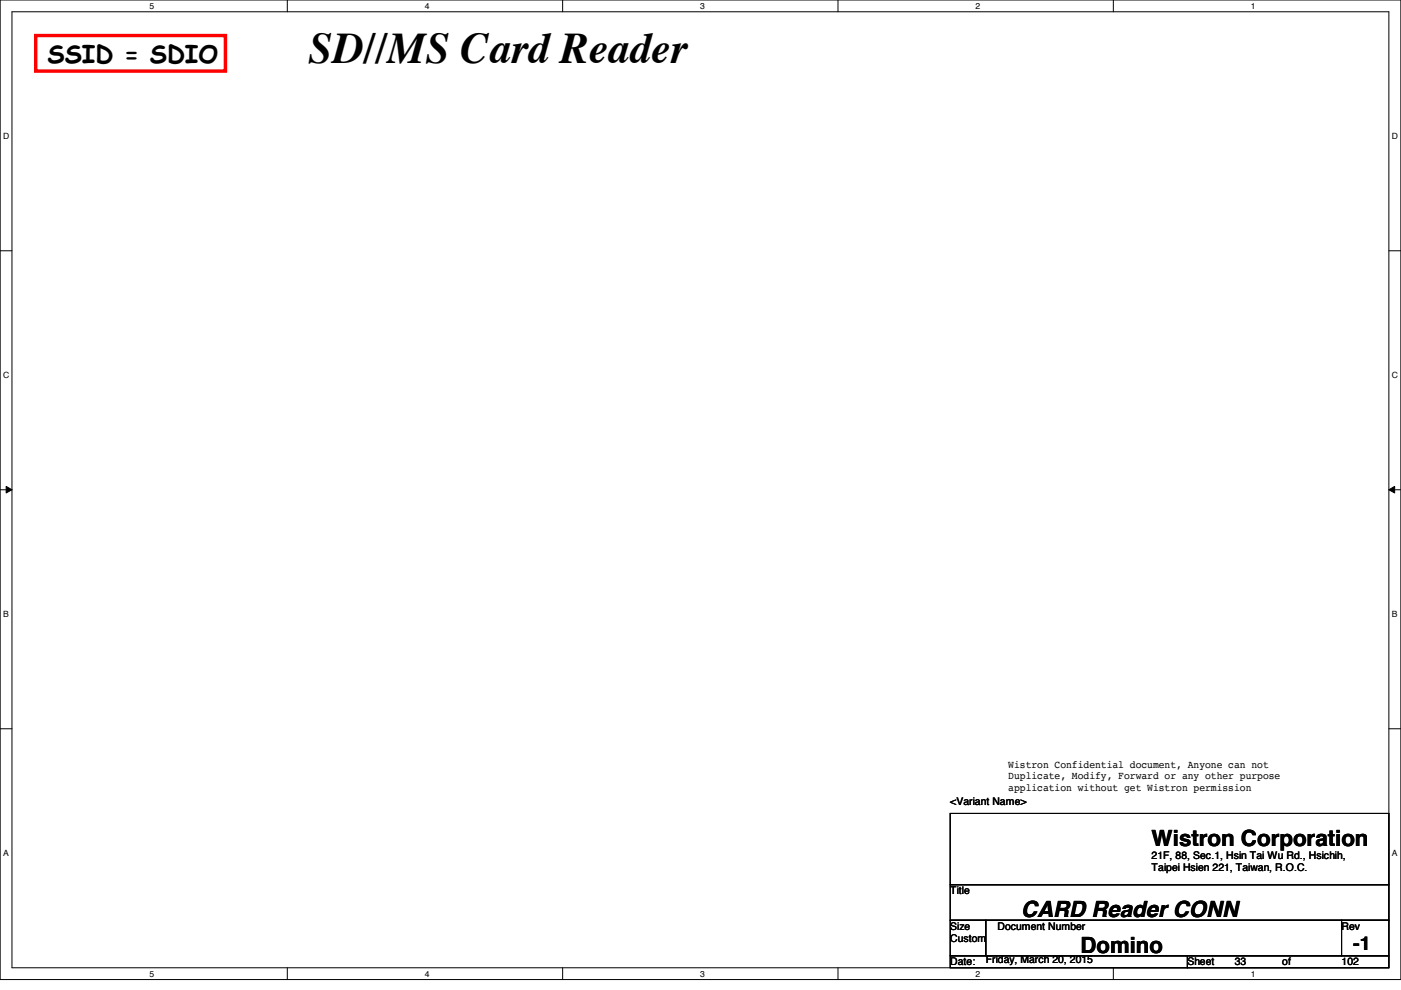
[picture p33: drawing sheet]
<svg xmlns="http://www.w3.org/2000/svg" width="297mm" height="210mm" viewBox="0 0 297 210" stroke-linecap="round" stroke-linejoin="round" font-family="sans-serif">
<defs><g id="words">
<text font-size="9.3" x="65.4" y="13.3">SD//MS Card Reader</text>
<text font-size="5.2" x="10.1" y="13.3">SSID = SDIO</text>
<g font-size="4.7">
<text x="244.2" y="179.4">Wistron Corporation</text>
<text x="216.5" y="194.4">CARD Reader CONN</text>
<text x="229.1" y="202">Domino</text>
</g>
<text font-size="4" x="286.9" y="201.3">-1</text>
<g font-size="2.2">
<text x="213.8" y="162.7">Wistron Confidential document, Anyone can not</text>
<text x="213.8" y="165.2">Duplicate, Modify, Forward or any other purpose</text>
<text x="213.8" y="167.6">application without get Wistron permission</text>
<text x="201.5" y="170.7">&lt;Variant Name&gt;</text>
<text x="244.2" y="182.1">21F, 88, Sec.1, Hsin Tai Wu Rd., Hsichih,</text>
<text x="244.2" y="184.7">Taipei Hsien 221, Taiwan, R.O.C.</text>
<text x="201.5" y="189.6">Title</text>
<text x="201.5" y="197.1">Size</text>
<text x="211.5" y="197.1">Document Number</text>
<text x="284.4" y="197.1">Rev</text>
<text x="201.5" y="199.6">Custom</text>
<text x="201.5" y="204.7">Date:</text>
<text x="209" y="204.2">Friday, March 20, 2015</text>
<text x="251.8" y="204.7">Sheet</text>
<text x="261.8" y="204.7">33</text>
<text x="271.9" y="204.7">of</text>
<text x="284.4" y="204.7">102</text>
</g>
<g font-size="1.8">
<text x="31.7" y="1.9">5</text>
<text x="90.1" y="1.9">4</text>
<text x="148.5" y="1.9">3</text>
<text x="206.8" y="1.9">2</text>
<text x="265.2" y="1.9">1</text>
<text x=".7" y="29.4">D</text>
<text x="295.1" y="29.4">D</text>
<text x=".7" y="80.1">C</text>
<text x="295.1" y="80.1">C</text>
<text x=".7" y="130.8">B</text>
<text x="295.1" y="130.8">B</text>
<text x=".7" y="181.4">A</text>
<text x="295.1" y="181.4">A</text>
<text x="31.7" y="207.1">5</text>
<text x="90.1" y="207.1">4</text>
<text x="148.5" y="207.1">3</text>
<text x="206.8" y="207.1">2</text>
<text x="265.2" y="207.1">1</text>
</g>
</g></defs>
<path d="M0 0h297v207.7h-297zM2.5 2.5h292v202.7h-292z" fill="none" stroke="#000" stroke-width=".21"/>
<g fill="#fff">
<path d="M31.7 .3h1v1.9h-1z"/>
<path d="M31.7 205.4h1v2h-1z"/>
</g>
<path d="M60.9 0v2.5M60.9 205.2v2.5" fill="none" stroke="#000" stroke-width=".21"/>
<g fill="#fff">
<path d="M90.1 .3h1v1.9h-1z"/>
<path d="M90.1 205.4h1v2h-1z"/>
</g>
<path d="M119.3 0v2.5M119.3 205.2v2.5" fill="none" stroke="#000" stroke-width=".21"/>
<g fill="#fff">
<path d="M148.5 .3h.9v1.9h-.9z"/>
<path d="M148.5 205.4h.9v2h-.9z"/>
</g>
<path d="M177.7 0v2.5M177.7 205.2v2.5" fill="none" stroke="#000" stroke-width=".21"/>
<g fill="#fff">
<path d="M206.8 .3h1v1.9h-1z"/>
<path d="M206.8 205.4h1v2h-1z"/>
</g>
<path d="M236 0v2.5M236 205.2v2.5" fill="none" stroke="#000" stroke-width=".21"/>
<g fill="#fff">
<path d="M265.2 .3h1v1.9h-1z"/>
<path d="M265.2 205.4h1v2h-1z"/>
<path d="M.7 27.8h1.2v2h-1.2z"/>
<path d="M295.1 27.8h1.3v2h-1.3z"/>
<path d="M.7 78.5h1.2v2h-1.2z"/>
<path d="M295.1 78.5h1.3v2h-1.3z"/>
</g>
<path d="M0 53.2h2.5M294.5 53.2h2.5" fill="none" stroke="#000" stroke-width=".21"/>
<g fill="#fff">
<path d="M.7 129.2h1.2v1.9h-1.2z"/>
<path d="M295.1 129.2h1.2v1.9h-1.2z"/>
</g>
<path d="M0 103.8h2.5M1.3 103.1l1.2 .7-1.2 .7zM294.5 103.8h2.5M294.5 103.8l1.2-.7v1.4z" fill="none" stroke="#000" stroke-width=".21"/>
<path d="M1.3 103.1l1.2 .7-1.2 .7zM294.5 103.8l1.2-.7v1.4z" fill="#000"/>
<g fill="#fff">
<path d="M.7 179.8h1.2v2h-1.2z"/>
<path d="M295.1 179.8h1.2v2h-1.2z"/>
</g>
<path d="M0 154.5h2.5M294.5 154.5h2.5M201.5 172.5h93v15.1h-93zM201.5 187.6h93v7.5h-93zM201.5 195.1h7.5v7.5h-7.5zM209 195.1h75.4v7.5h-75.4zM284.4 195.1h10.1v7.5h-10.1zM201.5 202.6h50.3v2.6h-50.3zM251.8 202.6h42.7v2.6h-42.7z" fill="none" stroke="#000" stroke-width=".21"/>
<path d="M7.6 7.5h40.2v7.6h-40.2z" fill="none" stroke="#f00" stroke-width=".72"/>
<use href="#words"/>
</svg>
